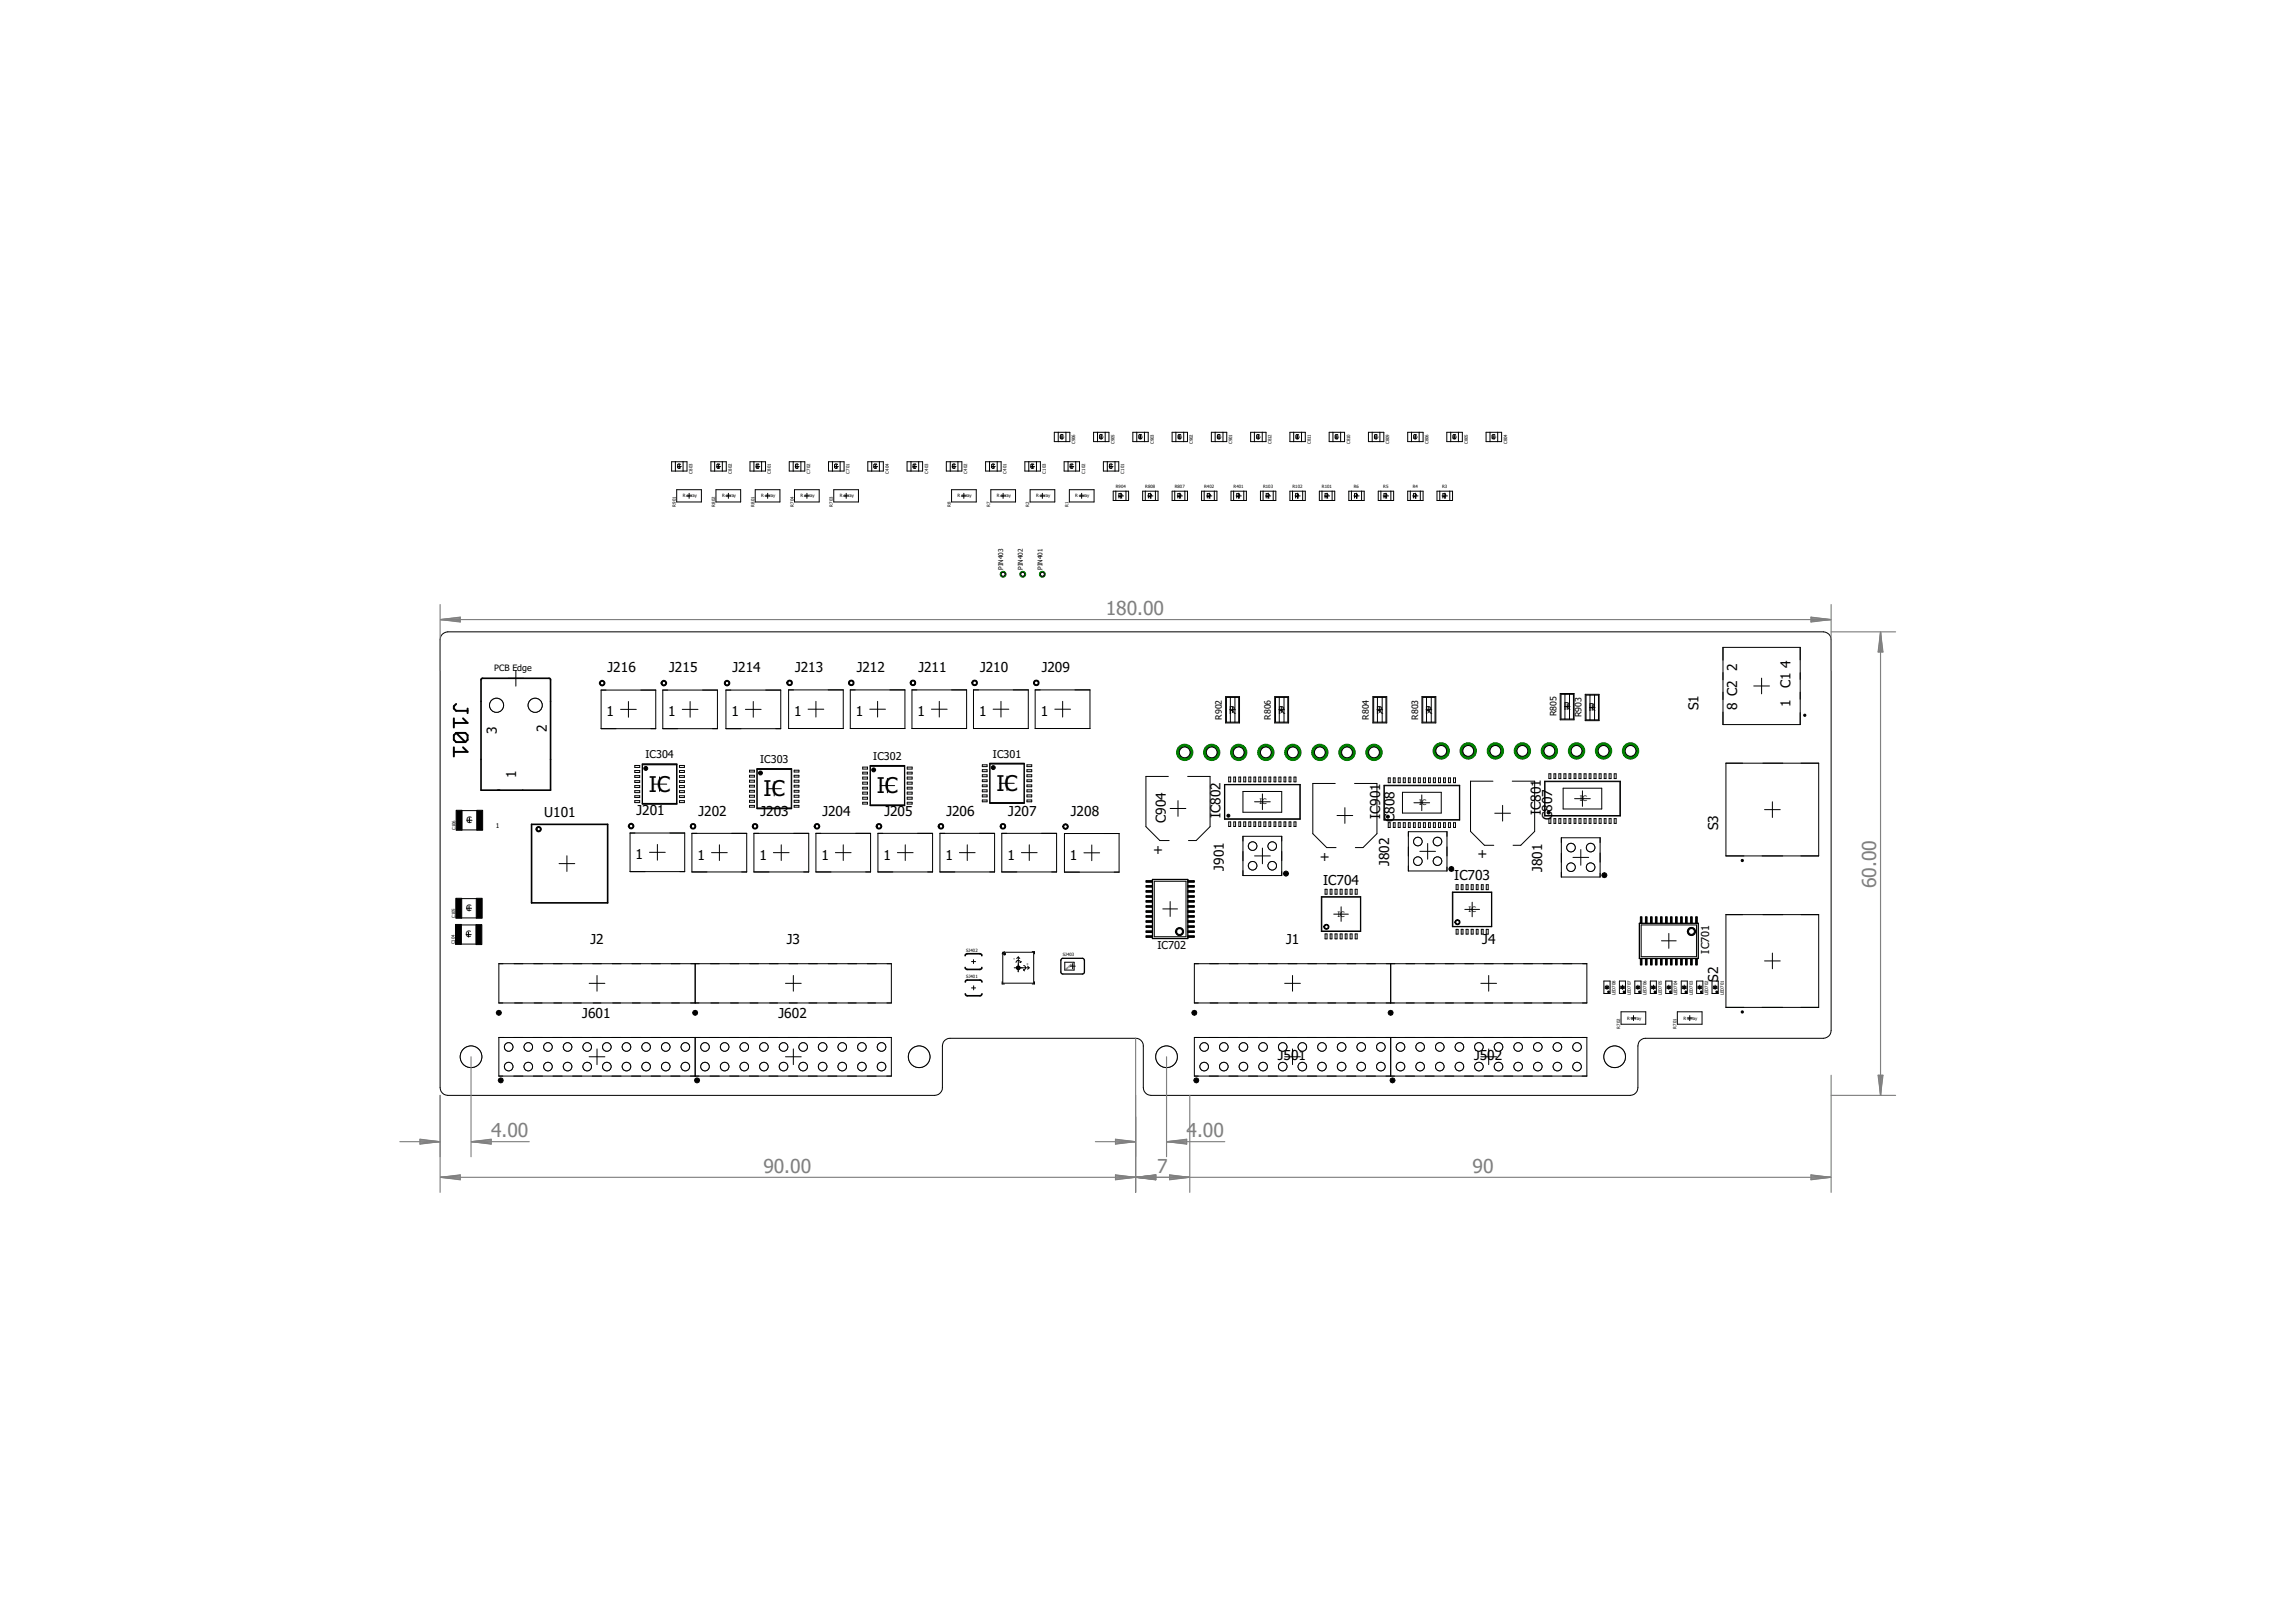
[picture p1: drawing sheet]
<svg xmlns="http://www.w3.org/2000/svg" width="297mm" height="210mm" viewBox="0 0 297 210" stroke-linecap="round" stroke-linejoin="round" font-family="sans-serif">
<defs><g id="words">
<g font-size="2.8">
<text x="84" y="102.5">IC</text>
<text x="98.8" y="103.1">IC</text>
<text x="113.4" y="102.7">IC</text>
<text x="128.9" y="102.4">IC</text>
</g>
<g font-size="2.5" fill="#808080">
<text x="143.1" y="79.6">180.00</text>
<text x="242.7" y="114.9" transform="rotate(-90 242.7 114.9)">60.00</text>
<text x="63.5" y="147.2">4.00</text>
<text x="153.5" y="147.2">4.00</text>
<text x="98.8" y="151.8">90.00</text>
<text x="149.7" y="151.8">7</text>
<text x="190.5" y="151.8">90</text>
</g>
<g font-size="1.8">
<text x="78.6" y="87">J216</text>
<text x="86.6" y="87">J215</text>
<text x="94.8" y="87">J214</text>
<text x="102.9" y="87">J213</text>
<text x="110.8" y="87">J212</text>
<text x="118.8" y="87">J211</text>
<text x="126.8" y="87">J210</text>
<text x="134.8" y="87">J209</text>
<text x="224.7" y="86.9" transform="rotate(-90 224.7 86.9)">2</text>
<text x="231.6" y="89" transform="rotate(-90 231.6 89)">C1</text>
<text x="231.6" y="86.5" transform="rotate(-90 231.6 86.5)">4</text>
<text x="64.3" y="95" transform="rotate(-90 64.3 95)">3</text>
<text x="70.8" y="94.7" transform="rotate(-90 70.8 94.7)">2</text>
<text x="78.5" y="92.7">1</text>
<text x="86.5" y="92.7">1</text>
<text x="94.6" y="92.7">1</text>
<text x="102.7" y="92.7">1</text>
<text x="110.7" y="92.7">1</text>
<text x="118.7" y="92.7">1</text>
<text x="126.7" y="92.7">1</text>
<text x="134.6" y="92.7">1</text>
<text x="219.8" y="91.9" transform="rotate(-90 219.8 91.9)">S1</text>
<text x="224.7" y="91.9" transform="rotate(-90 224.7 91.9)">8 C2</text>
<text x="231.6" y="91.5" transform="rotate(-90 231.6 91.5)">1</text>
<text x="66.8" y="100.7" transform="rotate(-90 66.8 100.7)">1</text>
<text x="70.4" y="105.7">U101</text>
<text x="82.4" y="105.5">J201</text>
<text x="90.4" y="105.5">J202</text>
<text x="98.4" y="105.5">J203</text>
<text x="106.4" y="105.5">J204</text>
<text x="114.4" y="105.5">J205</text>
<text x="122.4" y="105.5">J206</text>
<text x="130.5" y="105.5">J207</text>
<text x="138.5" y="105.6">J208</text>
<text x="150.8" y="106.5" transform="rotate(-90 150.8 106.5)">C904</text>
<text x="157.9" y="105.9" transform="rotate(-90 157.9 105.9)">IC802</text>
<text x="178.5" y="106" transform="rotate(-90 178.5 106)">IC901</text>
<text x="180.4" y="106.4" transform="rotate(-90 180.4 106.4)">C808</text>
<text x="199.3" y="105.5" transform="rotate(-90 199.3 105.5)">IC801</text>
<text x="200.8" y="106.1" transform="rotate(-90 200.8 106.1)">C</text>
<text x="200.8" y="105" transform="rotate(-90 200.8 105)">807</text>
<text x="222.3" y="107.5" transform="rotate(-90 222.3 107.5)">S3</text>
<text x="82.2" y="111.2">1</text>
<text x="90.2" y="111.3">1</text>
<text x="98.3" y="111.3">1</text>
<text x="106.3" y="111.3">1</text>
<text x="114.3" y="111.3">1</text>
<text x="122.3" y="111.3">1</text>
<text x="130.3" y="111.3">1</text>
<text x="138.4" y="111.3">1</text>
<text x="150.4" y="110.6" transform="rotate(-90 150.4 110.6)">+</text>
<text x="158.3" y="112.7" transform="rotate(-90 158.3 112.7)">J901</text>
<text x="172" y="111.5" transform="rotate(-90 172 111.5)">+</text>
<text x="179.7" y="112.1" transform="rotate(-90 179.7 112.1)">J802</text>
<text x="188.1" y="113.9">IC703</text>
<text x="192.4" y="111.2" transform="rotate(-90 192.4 111.2)">+</text>
<text x="199.5" y="112.9" transform="rotate(-90 199.5 112.9)">J801</text>
<text x="171.2" y="114.5">IC704</text>
<text x="76.4" y="122.2">J2</text>
<text x="101.8" y="122.2">J3</text>
<text x="166.4" y="122.2">J1</text>
<text x="191.8" y="122.2">J4</text>
<text x="75.3" y="131.8">J601</text>
<text x="100.7" y="131.8">J602</text>
<text x="222.3" y="127.1" transform="rotate(-90 222.3 127.1)">S2</text>
<text x="165.3" y="137.2">J501</text>
<text x="190.7" y="137.2">J502</text>
</g>
<g font-size="1.4">
<text x="159" y="92.3">R</text>
<text x="165.4" y="92.3">R</text>
<text x="178.1" y="92.3">R</text>
<text x="184.4" y="92.3">R</text>
<text x="202.3" y="91.9">R</text>
<text x="205.6" y="92">R</text>
<text x="83.5" y="98.1">IC304</text>
<text x="98.3" y="98.7">IC303</text>
<text x="113" y="98.3">IC302</text>
<text x="128.5" y="98">IC301</text>
<text x="149.7" y="122.8">IC702</text>
<text x="221.1" y="123.4" transform="rotate(-90 221.1 123.4)">IC701</text>
</g>
<g font-size="1.1">
<text x="63.9" y="86.8">PCB E</text>
<text x="66.9" y="86.8">dge</text>
<text x="158.1" y="93.1" transform="rotate(-90 158.1 93.1)">R902</text>
<text x="164.4" y="93.1" transform="rotate(-90 164.4 93.1)">R806</text>
<text x="177.1" y="93.1" transform="rotate(-90 177.1 93.1)">R804</text>
<text x="183.5" y="93.1" transform="rotate(-90 183.5 93.1)">R803</text>
<text x="201.4" y="92.7" transform="rotate(-90 201.4 92.7)">R805</text>
<text x="204.6" y="92.8" transform="rotate(-90 204.6 92.8)">R903</text>
<text x="60.3" y="106.5">C</text>
<text x="60.3" y="117.9">C</text>
<text x="60.2" y="121.3">C</text>
</g>
<g font-size="1">
<text x="162.9" y="104.1">IC</text>
<text x="183.6" y="104.2">I</text>
<text x="183.9" y="104.2">C</text>
<text x="204.4" y="103.7">I</text>
<text x="204.7" y="103.7">C</text>
<text x="173" y="118.6">IC</text>
<text x="190" y="118">IC</text>
</g>
<text font-size=".9" x="64.2" y="107.2">1</text>
<g font-size=".8">
<text x="129.8" y="73.7" transform="rotate(-90 129.8 73.7)">PIN403</text>
<text x="132.3" y="73.7" transform="rotate(-90 132.3 73.7)">PIN402</text>
<text x="134.9" y="73.7" transform="rotate(-90 134.9 73.7)">PIN401</text>
</g>
<g font-size=".6">
<text x="139.1" y="57.5" transform="rotate(-90 139.1 57.5)">C906</text>
<text x="144.2" y="57.5" transform="rotate(-90 144.2 57.5)">C905</text>
<text x="149.3" y="57.5" transform="rotate(-90 149.3 57.5)">C903</text>
<text x="154.3" y="57.5" transform="rotate(-90 154.3 57.5)">C902</text>
<text x="159.4" y="57.5" transform="rotate(-90 159.4 57.5)">C901</text>
<text x="164.5" y="57.5" transform="rotate(-90 164.5 57.5)">C812</text>
<text x="169.6" y="57.5" transform="rotate(-90 169.6 57.5)">C811</text>
<text x="174.7" y="57.5" transform="rotate(-90 174.7 57.5)">C810</text>
<text x="179.7" y="57.5" transform="rotate(-90 179.7 57.5)">C809</text>
<text x="184.8" y="57.5" transform="rotate(-90 184.8 57.5)">C806</text>
<text x="189.9" y="57.5" transform="rotate(-90 189.9 57.5)">C805</text>
<text x="195" y="57.5" transform="rotate(-90 195 57.5)">C804</text>
<text x="87.5" y="65.5" transform="rotate(-90 87.5 65.5)">R901</text>
<text x="88.3" y="64.4">R array</text>
<text x="89.6" y="61.3" transform="rotate(-90 89.6 61.3)">C803</text>
<text x="92.5" y="65.5" transform="rotate(-90 92.5 65.5)">R802</text>
<text x="93.4" y="64.4">R array</text>
<text x="94.7" y="61.3" transform="rotate(-90 94.7 61.3)">C802</text>
<text x="97.6" y="65.5" transform="rotate(-90 97.6 65.5)">R801</text>
<text x="98.5" y="64.4">R array</text>
<text x="99.7" y="61.3" transform="rotate(-90 99.7 61.3)">C801</text>
<text x="102.7" y="65.5" transform="rotate(-90 102.7 65.5)">R704</text>
<text x="103.6" y="64.4">R array</text>
<text x="104.8" y="61.3" transform="rotate(-90 104.8 61.3)">C702</text>
<text x="107.8" y="65.5" transform="rotate(-90 107.8 65.5)">R703</text>
<text x="108.6" y="64.4">R array</text>
<text x="109.9" y="61.3" transform="rotate(-90 109.9 61.3)">C701</text>
<text x="115" y="61.3" transform="rotate(-90 115 61.3)">C404</text>
<text x="120.1" y="61.3" transform="rotate(-90 120.1 61.3)">C403</text>
<text x="123" y="65.5" transform="rotate(-90 123 65.5)">R8</text>
<text x="123.9" y="64.4">R array</text>
<text x="125.1" y="61.3" transform="rotate(-90 125.1 61.3)">C402</text>
<text x="128.1" y="65.5" transform="rotate(-90 128.1 65.5)">R7</text>
<text x="129" y="64.4">R array</text>
<text x="130.2" y="61.3" transform="rotate(-90 130.2 61.3)">C401</text>
<text x="133.2" y="65.5" transform="rotate(-90 133.2 65.5)">R2</text>
<text x="134" y="64.4">R array</text>
<text x="135.3" y="61.3" transform="rotate(-90 135.3 61.3)">C103</text>
<text x="138.2" y="65.5" transform="rotate(-90 138.2 65.5)">R1</text>
<text x="139.1" y="64.4">R array</text>
<text x="140.4" y="61.3" transform="rotate(-90 140.4 61.3)">C102</text>
<text x="144.4" y="63.2">R904</text>
<text x="145.5" y="61.3" transform="rotate(-90 145.5 61.3)">C101</text>
<text x="148.2" y="63.2">R808</text>
<text x="152" y="63.2">R807</text>
<text x="155.8" y="63.2">R402</text>
<text x="159.6" y="63.2">R401</text>
<text x="163.4" y="63.2">R103</text>
<text x="167.2" y="63.2">R102</text>
<text x="171" y="63.2">R101</text>
<text x="175.2" y="63.2">R6</text>
<text x="179" y="63.2">R5</text>
<text x="182.8" y="63.2">R4</text>
<text x="186.6" y="63.2">R3</text>
<text x="58.9" y="107.4" transform="rotate(-90 58.9 107.4)">C106</text>
<text x="58.9" y="118.8" transform="rotate(-90 58.9 118.8)">C105</text>
<text x="58.8" y="122.2" transform="rotate(-90 58.8 122.2)">C104</text>
<text x="125" y="123.2">SJ402</text>
<text x="137.5" y="123.8">SJ403</text>
<text x="125" y="126.6">SJ401</text>
<text x="209" y="128.8" transform="rotate(-90 209 128.8)">LED708</text>
<text x="210.5" y="131.9">R array</text>
<text x="211" y="128.8" transform="rotate(-90 211 128.8)">LED707</text>
<text x="213" y="128.8" transform="rotate(-90 213 128.8)">LED706</text>
<text x="215" y="128.8" transform="rotate(-90 215 128.8)">LED705</text>
<text x="217" y="128.8" transform="rotate(-90 217 128.8)">LED704</text>
<text x="217.8" y="131.9">R array</text>
<text x="219" y="128.8" transform="rotate(-90 219 128.8)">LED703</text>
<text x="221" y="128.8" transform="rotate(-90 221 128.8)">LED702</text>
<text x="223" y="128.8" transform="rotate(-90 223 128.8)">LED701</text>
<text x="209.6" y="133.1" transform="rotate(-90 209.6 133.1)">R702</text>
<text x="216.9" y="133.1" transform="rotate(-90 216.9 133.1)">R701</text>
</g>
<g font-size=".3">
<text x="131.1" y="124.2">Y</text>
<text x="131.6" y="125.8">Z</text>
<text x="132.8" y="124.8">X</text>
<text x="138" y="125.5" transform="rotate(-40 138 125.5)">PASTE</text>
</g>
</g></defs>
<g fill="none" stroke="#000" stroke-width=".13">
<path d="M86.9 59.8h2v1.2h-2zM87.4 59.8v1.2M88.4 59.8v1.2M92 59.8h2v1.2h-2zM92.5 59.8v1.2M93.5 59.8v1.2M97 59.8h2v1.2h-2zM97.5 59.8v1.2M98.5 59.8v1.2M102.1 59.8h2v1.2h-2zM102.6 59.8v1.2M103.6 59.8v1.2"/>
<path d="M107.2 59.8h2v1.2h-2zM107.7 59.8v1.2M108.7 59.8v1.2M112.3 59.8h2v1.2h-2zM112.8 59.8v1.2M113.8 59.8v1.2M117.3 59.8h2.1v1.2h-2.1zM117.9 59.8v1.2M118.9 59.8v1.2M122.4 59.8h2v1.2h-2zM122.9 59.8v1.2M123.9 59.8v1.2"/>
<path d="M127.5 59.8h2v1.2h-2zM128 59.8v1.2M129 59.8v1.2M132.6 59.8h2v1.2h-2zM133.1 59.8v1.2M134.1 59.8v1.2M136.4 55.9h2v1.2h-2zM136.9 55.9v1.2M137.1 56.6h.5M137.4 56.3v.5M137.6 56.3l-.1-.1-.3 .1v.4l.1 .1 .3-.1M137.7 59.8h2v1.2h-2z"/>
<path d="M137.9 55.9v1.2M138.2 59.8v1.2M139.2 59.8v1.2M141.5 55.9h2v1.2h-2zM142 55.9v1.2M142.2 56.6h.5M142.5 56.3v.5M142.6 56.3l-.1-.1-.2 .1v.4v.1l.3-.1M142.7 59.8h2v1.2h-2zM143 55.9v1.2M143.3 59.8v1.2M144.3 59.8v1.2"/>
<path d="M146.6 55.9h1.9v1.2h-1.9zM147.1 55.9v1.2M147.3 56.6h.5M147.6 56.3v.5M147.7 56.3l-.1-.1-.3 .1v.4l.1 .1 .3-.1M148.1 55.9v1.2M151.6 55.9h2v1.2h-2zM152.1 55.9v1.2M152.4 56.6h.5M152.6 56.3v.5M152.8 56.3l-.1-.1-.3 .1v.4l.1 .1 .3-.1M153.1 55.9v1.2"/>
<path d="M156.7 55.9h2v1.2h-2zM157.2 55.9v1.2M157.5 56.6h.5M157.7 56.3v.5M157.9 56.3l-.1-.1-.3 .1v.4l.1 .1 .3-.1M158.2 55.9v1.2M161.8 55.9h2v1.2h-2zM162.3 55.9v1.2M162.5 56.6h.5M162.8 56.3v.5M162.9 56.3v-.1l-.3 .1v.4l.1 .1 .2-.1M163.3 55.9v1.2"/>
<path d="M166.9 55.9h2v1.2h-2zM167.4 55.9v1.2M167.6 56.6h.5M167.9 56.3v.5M168 56.3l-.1-.1-.2 .1v.4v.1l.3-.1M168.4 55.9v1.2M172 55.9h1.9v1.2h-1.9zM172.4 55.9v1.2M172.7 56.6h.5M173 56.3v.5M173.1 56.3l-.1-.1-.3 .1v.4l.1 .1 .3-.1M173.4 55.9v1.2"/>
<path d="M177 55.9h2v1.2h-2zM177.5 55.9v1.2M177.8 56.6h.5M178 56.3v.5M178.2 56.3l-.1-.1-.3 .1v.4l.1 .1 .3-.1M178.5 55.9v1.2M182.1 55.9h2v1.2h-2zM182.6 55.9v1.2M182.9 56.6h.5M183.1 56.3v.5M183.3 56.3l-.1-.1-.3 .1v.4l.1 .1 .3-.1M183.6 55.9v1.2"/>
<path d="M187.2 55.9h2v1.2h-2zM187.7 55.9v1.2M187.9 56.6h.5M188.2 56.3v.5M188.3 56.3v-.1l-.3 .1v.4l.1 .1 .2-.1M188.7 55.9v1.2M192.3 55.9h2v1.2h-2zM192.8 55.9v1.2M193 56.6h.5M193.3 56.3v.5M193.4 56.3l-.1-.1-.3 .1v.4l.1 .1 .3-.1M193.8 55.9v1.2"/>
<path d="M87.5 63.4h3.2v1.6h-3.2zM87.6 60.4h.5M87.9 60.1v.5M88 60.1l-.1-.1-.2 .1v.4l.1 .1 .2-.1M88.8 64.2h.7M89.2 63.8v.7M92.6 63.4h3.2v1.6h-3.2zM92.7 60.4h.5M93 60.1v.5M93.1 60.1l-.1-.1-.2 .1v.4v.1l.3-.1M93.9 64.2h.7M94.2 63.8v.7"/>
<path d="M97.7 63.4h3.2v1.6h-3.2zM97.8 60.4h.5M98 60.1v.5M98.2 60.1l-.1-.1-.3 .1v.4l.1 .1 .3-.1M99 64.2h.6M99.3 63.8v.7M102.8 63.4h3.2v1.6h-3.2zM102.9 60.4h.5M103.1 60.1v.5M103.3 60.1l-.1-.1-.3 .1v.4l.1 .1 .3-.1M104.1 64.2h.6M104.4 63.8v.7"/>
<path d="M107.9 63.4h3.2v1.6h-3.2zM107.9 60.4h.6M108.2 60.1v.5M108.4 60.1l-.1-.1-.3 .1v.4l.1 .1 .3-.1M109.1 64.2h.7M109.5 63.8v.7M113 60.4h.5M113.3 60.1v.5M113.4 60.1l-.1-.1-.2 .1v.4l.1 .1 .2-.1M118.1 60.4h.5M118.3 60.1v.5M118.5 60.1l-.1-.1-.3 .1v.4l.1 .1 .3-.1"/>
<path d="M123.1 63.4h3.2v1.6h-3.2zM123.2 60.4h.5M123.4 60.1v.5M123.6 60.1l-.1-.1-.3 .1v.4l.1 .1 .3-.1M124.4 64.2h.6M124.7 63.8v.7M128.2 63.4h3.2v1.6h-3.2zM128.2 60.4h.6M128.5 60.1v.5M128.7 60.1l-.1-.1-.3 .1v.4l.1 .1 .3-.1M129.5 64.2h.6M129.5 74.3h.5"/>
<path d="M129.8 63.8v.7M129.8 74.1v.5M132.1 74.3h.5M132.3 74.1v.5M133.3 63.4h3.2v1.6h-3.2zM133.3 60.4h.5M133.6 60.1v.5M133.8 60.1l-.2-.1-.2 .1v.4l.1 .1 .3-.1M134.5 64.2h.7M134.6 74.3h.5M134.9 63.8v.7M134.9 74.1v.5"/>
<path d="M138.3 63.4h3.2v1.6h-3.2zM138.4 60.4h.5M138.7 60.1v.5M138.8 60.1l-.1-.1-.2 .1v.4l.1 .1 .2-.1M139.6 64.2h.7M139.9 63.8v.7M143.5 60.4h.5M143.7 60.1v.5M143.9 60.1l-.1-.1-.3 .1v.4l.1 .1 .3-.1M144 63.6h2v1.2h-2zM144.4 63.6v1.2M144.7 64.2h.7"/>
<path d="M144.8 64.3h.2l.1-.1v-.2l-.1-.1h-.2v.6M144.9 64.3l.2 .2M145 63.8v.7M145.7 63.6v1.2M147.8 63.6h2v1.2h-2zM148.2 63.6v1.2M148.5 64.2h.7M148.6 64.3h.2l.1-.1v-.2l-.1-.1h-.2v.6M148.8 64.3l.1 .2M148.8 63.8v.7M149.5 63.6v1.2M151.6 63.6h2v1.2h-2z"/>
<path d="M152 63.6v1.2M152.3 64.2h.7M152.4 64.3h.3l.1-.1v-.2l-.1-.1h-.3v.6M152.6 64.3l.2 .2M152.6 63.8v.7M153.3 63.6v1.2M155.4 63.6h2v1.2h-2zM155.8 63.6v1.2M156.1 64.2h.7M156.2 64.3h.3l.1-.1v-.2l-.1-.1h-.3v.6M156.4 64.3l.2 .2M156.4 63.8v.7"/>
<path d="M157.1 63.6v1.2M159.3 63.6h1.9v1.2h-1.9zM159.6 63.6v1.2M159.9 64.2h.7M160 64.3h.3l.1-.1v-.2l-.1-.1h-.3v.6M160.2 64.3l.2 .2M160.3 63.8v.7M160.9 63.6v1.2M163.1 63.6h2v1.2h-2zM163.4 63.6v1.2M163.7 64.2h.7M163.8 64.3h.3l.1-.1v-.2l-.1-.1h-.3v.6"/>
<path d="M164 64.3l.2 .2M164.1 63.8v.7M164.7 63.6v1.2M166.9 63.6h2v1.2h-2zM167.2 63.6v1.2M167.5 64.2h.7M167.6 64.3l.4-.1-.1-.3h-.3v.6M167.8 64.3l.2 .2M167.9 63.8v.7M168.5 63.6v1.2M170.7 63.6h2v1.2h-2zM171 63.6v1.2"/>
<path d="M171.3 64.2h.7M171.4 64.3l.4-.1-.1-.3h-.3v.6M171.6 64.3l.2 .2M171.7 63.8v.7M172.3 63.6v1.2M174.5 63.6h2v1.2h-2zM174.8 63.6v1.2M175.2 64.2h.6M175.2 64.3l.4-.1-.1-.3h-.3v.6M175.4 64.3l.2 .2M175.5 63.8v.7M176.1 63.6v1.2"/>
<path d="M178.3 63.6h2v1.2h-2zM178.6 63.6v1.2M178.9 64.2h.7M179 64.3l.4-.1-.1-.3h-.3v.6M179.2 64.3l.2 .2M179.3 63.8v.7M179.9 63.6v1.2M182.1 63.6h2v1.2h-2zM182.5 63.6v1.2M182.8 64.2h.7M182.9 64.3l.3-.1-.1-.3h-.2v.6M183 64.3l.2 .2"/>
<path d="M183.1 63.8v.7M183.7 63.6v1.2M185.9 63.6h2v1.2h-2zM186.3 63.6v1.2M186.6 64.2h.7M186.7 64.3l.3-.1-.1-.3h-.2v.6M186.8 64.3l.2 .2M186.9 63.8v.7M187.6 63.6v1.2M65.7 87.8h2.1M66.7 86.8v2M77.8 89.3h7v5h-7z"/>
<path d="M80.3 91.8h2M81.3 90.8v2M82.1 99.1h.7v.2h-.7zM82.1 99.7h.7v.3h-.7zM83.1 98.8h4.5M83.1 98.9h4.5v5.1h-4.5zM83.1 99h4.4v5h-4.4zM85.7 89.3h7.1v5h-7.1zM87.9 99.1h.6v.2h-.6zM87.9 99.7h.6v.3h-.6zM88.3 91.8h2M89.3 90.8v2"/>
<path d="M93.9 89.3h7.1v5h-7.1zM96.4 91.8h2.1M97 99.7h.6v.2h-.6zM97.5 90.8v2M97.9 99.5h4.5M97.9 99.5h4.5v5.1h-4.5zM98 99.6h4.4v5h-4.4zM102 89.3h7.1v5h-7.1zM102.7 99.7h.7v.2h-.7zM104.5 91.8h2.1M105.6 90.8v2M110 89.3h7.1v5h-7.1z"/>
<path d="M111.6 99.3h.6v.2h-.6zM111.6 99.9h.6v.3h-.6zM112.5 91.8h2.1M112.6 99.1h4.5M112.6 99.1h4.5v5.1h-4.5zM112.6 99.2h4.4v5h-4.4zM113.5 90.8v2M117.4 99.3h.6v.2h-.6zM117.4 99.9h.6v.3h-.6zM118 89.3h7.1v5h-7.1zM120.5 91.8h2M121.5 90.8v2"/>
<path d="M125.9 89.3h7.1v5h-7.1zM127.1 99h.6v.2h-.6zM127.1 99.6h.6v.3h-.6zM128 98.8h4.5M128 98.8h4.5v5.1h-4.5zM128.1 98.9h4.4v5h-4.4zM128.5 91.8h2M129.5 90.8v2M132.9 99h.6v.2h-.6zM132.9 99.6h.6v.3h-.6zM133.9 89.3h7.1v5h-7.1zM136.5 91.8h2"/>
<path d="M137.5 90.8v2M158.6 90.1h1.8v3.5h-1.8zM158.7 90.3h1.6v3.2h-1.6zM159.1 91.8h.7M159.2 90.3v3.2M159.5 91.5v.7M159.8 90.3v3.2M164.9 90.1h1.8v3.5h-1.8zM165 90.3h1.6v3.2h-1.6zM165.4 91.8h.8M165.5 90.3v3.2M165.8 91.5v.7"/>
<path d="M166.1 90.3v3.2M177.6 90.1h1.8v3.5h-1.8zM177.7 90.3h1.6v3.2h-1.6zM178.1 91.8h.8M178.2 90.3v3.2M178.5 91.5v.7M178.8 90.3v3.2M184 90.1h1.8v3.5h-1.8zM184.1 90.3h1.6v3.2h-1.6zM184.5 91.8h.7M184.6 90.3v3.2M184.8 91.5v.7"/>
<path d="M185.2 90.3v3.2M201.8 89.7h1.8v3.5h-1.8zM202 89.9h1.6v3.1h-1.6zM202.4 91.4h.7M202.5 89.9v3.1M202.8 91.1v.7M203.1 89.9v3.1M205.1 89.9h1.8v3.4h-1.8zM205.2 90h1.6v3.2h-1.6zM205.6 91.6h.8M205.7 90v3.2M206 91.2v.7"/>
<path d="M206.3 90v3.2M222.9 83.8h10v10h-10zM223.3 98.8h12v12h-12zM226.9 88.8h2M227.9 87.8v2M59.7 119.7h1.9M59.7 116.3h1.9M59.7 118.8h1.9M59.8 104.9h1.9M59.8 107.4h1.9M60.3 117.5h.7M60.4 106.2h.7"/>
<path d="M60.7 117.2v.7M60.7 105.8v.7M68.8 116.8h.1M72.3 111.8h2.1M73.3 110.7v2.1M81.5 107.8h7.1v5h-7.1zM82.1 103.6h.7v.3h-.7zM82.1 100.4h.7v.2h-.7zM82.1 101h.7v.3h-.7zM82.1 101.7h.7v.2h-.7zM82.1 102.3h.7v.3h-.7zM82.1 103h.7v.2h-.7z"/>
<path d="M83.1 104.1h4.5M84 110.3h2.1M84.4 101.5h1.9M85 109.3v2M85.3 100.5v1.9M87.9 103.6h.6v.3h-.6zM87.9 100.4h.6v.2h-.6zM87.9 101h.6v.3h-.6zM87.9 101.7h.6v.2h-.6zM87.9 102.3h.6v.3h-.6zM87.9 103h.6v.2h-.6zM89.5 107.8h7.1v5h-7.1z"/>
<path d="M92.1 110.3h2M93.1 109.3v2.1M97 100.3h.6v.3h-.6zM97 101h.6v.2h-.6zM97 102.3h.6v.2h-.6zM97 102.9h.6v.3h-.6zM97 103.6h.6v.2h-.6zM97 104.2h.6v.3h-.6zM97 101.6h.6v.3h-.6zM97.5 107.8h7.1v5h-7.1zM97.9 104.7h4.5M99.2 102.1h1.9"/>
<path d="M100.1 110.3h2M100.2 101.1v1.9M101.1 109.3v2.1M102.7 100.3h.7v.3h-.7zM102.7 101h.7v.2h-.7zM102.7 102.3h.7v.2h-.7zM102.7 102.9h.7v.3h-.7zM102.7 103.6h.7v.2h-.7zM102.7 104.2h.7v.3h-.7zM102.7 101.6h.7v.3h-.7zM105.6 107.8h7v5h-7zM108.1 110.3h2"/>
<path d="M109.1 109.3v2.1M111.6 100.6h.6v.2h-.6zM111.6 101.2h.6v.3h-.6zM111.6 101.9h.6v.2h-.6zM111.6 102.5h.6v.3h-.6zM111.6 103.2h.6v.2h-.6zM111.6 103.8h.6v.3h-.6zM112.6 104.3h4.5M113.6 107.8h7v5h-7zM113.9 101.7h1.8M114.8 100.7v1.9M116.1 110.3h2"/>
<path d="M117.1 109.3v2.1M117.4 100.6h.6v.2h-.6zM117.4 101.2h.6v.3h-.6zM117.4 101.9h.6v.2h-.6zM117.4 102.5h.6v.3h-.6zM117.4 103.2h.6v.2h-.6zM117.4 103.8h.6v.3h-.6zM121.6 107.8h7.1v5h-7.1zM124.1 110.3h2.1M125.1 109.3v2.1M127.1 100.3h.6v.2h-.6zM127.1 100.9h.6v.3h-.6z"/>
<path d="M127.1 101.6h.6v.2h-.6zM127.1 102.2h.6v.3h-.6zM127.1 102.9h.6v.2h-.6zM127.1 103.5h.6v.3h-.6zM128 104h4.5M129.3 101.4h1.9M129.6 107.8h7.1v5h-7.1zM130.3 100.4v1.9M132.1 110.3h2.1M132.9 100.3h.6v.2h-.6zM132.9 100.9h.6v.3h-.6zM132.9 101.6h.6v.2h-.6z"/>
<path d="M132.9 102.2h.6v.3h-.6zM132.9 102.9h.6v.2h-.6zM132.9 103.5h.6v.3h-.6zM133.2 109.3v2.1M137.7 107.9h7.1v5h-7.1zM140.2 110.4h2.1M141.2 109.3v2.1M149.3 114h4.1v7.2h-4.1zM150.4 117.6h1.9M151.2 100.5h-2.9v6.5l1.8 1.8h1.2M151.4 104.6h2M151.4 116.7v1.9"/>
<path d="M152.4 103.6v2M153.6 100.5h2.9v6.5l-1.8 1.8h-.9M158.4 101.5h9.8v4.5h-9.8zM158.5 101.6h9.7v4.4h-9.7zM159 100.6h.2v.6h-.2zM159 106.4h.2v.6h-.2zM159.6 100.6h.3v.6h-.3zM159.6 106.4h.3v.6h-.3zM160.3 100.6h.2v.6h-.2zM160.3 106.4h.2v.6h-.2zM160.8 108.2h5v5.1h-5zM160.8 102.4h5v2.7h-5z"/>
<path d="M160.9 100.6h.3v.6h-.3zM160.9 106.4h.3v.6h-.3zM161.6 100.6h.2v.6h-.2zM161.6 106.4h.2v.6h-.2zM162.2 100.6h.3v.6h-.3zM162.2 106.4h.3v.6h-.3zM162.3 110.8h2M162.3 103.8h2M162.9 100.6h.2v.6h-.2zM162.9 106.4h.2v.6h-.2zM163.3 102.7v2.1M163.3 109.7v2.1"/>
<path d="M163.5 100.6h.3v.6h-.3zM163.5 106.4h.3v.6h-.3zM164.2 100.6h.2v.6h-.2zM164.2 106.4h.2v.6h-.2zM164.8 100.6h.3v.6h-.3zM164.8 106.4h.3v.6h-.3zM165.5 100.6h.2v.6h-.2zM165.5 106.4h.2v.6h-.2zM166.1 100.6h.2v.6h-.2zM166.1 106.4h.2v.6h-.2zM166.8 100.6h.2v.6h-.2zM166.8 106.4h.2v.6h-.2z"/>
<path d="M167.4 100.6h.3v.6h-.3zM167.4 106.4h.3v.6h-.3zM170.9 116h5.1v4.5h-5.1zM171 116.1h5v4.4h-5zM171.4 115.1h.3v.6h-.3zM172.1 115.1h.2v.6h-.2zM172.6 118.3h1.8M172.7 115.1h.3v.6h-.3zM172.7 101.4h-2.9v6.5l1.8 1.8h1.2M173 105.5h2M173.4 115.1h.2v.6h-.2zM173.5 117.3v1.9"/>
<path d="M174 104.5v2.1M174 115.1h.3v.6h-.3zM174.7 115.1h.2v.6h-.2zM175.2 101.4h2.9v6.5l-1.8 1.8h-1M175.3 115.1h.3v.6h-.3zM179 101.6h9.8v4.5h-9.8zM179.1 101.7h9.7v4.4h-9.7zM179.6 106.5h.3v.6h-.3zM179.6 100.7h.3v.6h-.3zM180.3 106.5h.2v.6h-.2zM180.3 100.7h.2v.6h-.2zM180.9 106.5h.2v.6h-.2z"/>
<path d="M180.9 100.7h.2v.6h-.2zM181.4 102.5h5.1v2.7h-5.1zM181.5 106.5h.3v.6h-.3zM181.5 100.7h.3v.6h-.3zM182.2 107.6h5v5.1h-5zM182.2 100.7h.2v.6h-.2zM182.2 106.5h.2v.6h-.2zM182.9 106.5h.2v.6h-.2zM182.9 100.7h.2v.6h-.2zM182.9 103.9h2.1M183.5 106.5h.2v.6h-.2zM183.5 100.7h.2v.6h-.2z"/>
<path d="M183.7 110.2h2M183.9 102.9v2M184.1 106.5h.3v.6h-.3zM184.1 100.7h.3v.6h-.3zM184.7 109.2v2M184.8 106.5h.2v.6h-.2zM184.8 100.7h.2v.6h-.2zM185.4 106.5h.3v.6h-.3zM185.4 100.7h.3v.6h-.3zM186.1 106.5h.3v.6h-.3zM186.1 100.7h.3v.6h-.3zM186.8 106.5h.2v.6h-.2z"/>
<path d="M186.8 100.7h.2v.6h-.2zM187.4 106.5h.2v.6h-.2zM187.4 100.7h.2v.6h-.2zM187.9 115.4h5.1v4.5h-5.1zM188 115.5h5v4.4h-5zM188 106.5h.3v.6h-.3zM188 100.7h.3v.6h-.3zM188.4 114.5h.2v.6h-.2zM189 114.5h.3v.6h-.3zM189.5 117.7h1.9M189.7 114.5h.2v.6h-.2zM190.3 114.5h.3v.6h-.3z"/>
<path d="M190.5 116.8v1.8M191 114.5h.2v.6h-.2zM191.6 114.5h.3v.6h-.3zM192.3 114.5h.2v.6h-.2zM193.1 101.1h-2.9v6.5l1.8 1.8h1.3M193.4 105.2h2M194.4 104.2v2.1M195.6 101.1h2.9v6.5l-1.8 1.8h-1M199.8 101.1h9.8v4.5h-9.8zM199.9 101.2h9.7v4.3h-9.7zM200.4 105.9h.2v.7h-.2zM200.4 100.1h.2v.7h-.2z"/>
<path d="M201 105.9h.3v.7h-.3zM201 100.1h.3v.7h-.3zM201.7 105.9h.2v.7h-.2zM201.7 100.1h.2v.7h-.2zM202 108.4h5v5.1h-5zM202.2 102h5v2.7h-5zM202.3 105.9h.3v.7h-.3zM202.3 100.1h.3v.7h-.3zM203 105.9h.2v.7h-.2zM203 100.1h.2v.7h-.2zM203.5 111h2M203.6 105.9h.3v.7h-.3z"/>
<path d="M203.6 100.1h.3v.7h-.3zM203.7 103.4h2M204.3 105.9h.2v.7h-.2zM204.3 100.1h.2v.7h-.2zM204.5 109.9v2.1M204.7 102.3v2.1M204.9 105.9h.3v.7h-.3zM204.9 100.1h.3v.7h-.3zM205.6 105.9h.2v.7h-.2zM205.6 100.1h.2v.7h-.2zM206.2 105.9h.3v.7h-.3zM206.2 100.1h.3v.7h-.3z"/>
<path d="M206.9 105.9h.2v.7h-.2zM206.9 100.1h.2v.7h-.2zM207.5 105.9h.3v.7h-.3zM207.5 100.1h.3v.7h-.3zM208.2 105.9h.2v.7h-.2zM208.2 100.1h.2v.7h-.2zM208.8 105.9h.3v.7h-.3zM208.8 100.1h.3v.7h-.3zM212.3 119.7h7.2v4.1h-7.2zM223.3 118.4h12v12h-12zM228.3 104.8h2M229.3 103.8v2"/>
<path d="M59.7 122.2h1.9M60.3 120.9h.7M60.6 120.6v.7M64.5 134.3h50.8v5h-50.8zM64.5 124.7h50.8v5.1h-50.8zM76.2 136.8h2.1M76.2 127.3h2.1M77.2 126.2v2.1M77.2 135.7v2.1M89.9 124.7v5.1M89.9 134.3v5M101.6 136.8h2.1"/>
<path d="M101.6 127.3h2.1M102.6 126.2v2.1M102.6 135.7v2.1M125.7 127.8h.5M125.7 124.4h.5M125.9 124.2v.5M126 127.6v.5M129.6 127v.3h.3M129.7 123.2h4v4h-4zM129.9 123.1l-.3 .3M131.2 125.2h1.9M131.4 124.5a.3 .3 0 0 1 .3-.2 .3 .3 0 0 1 .3 .2"/>
<path d="M131.7 123.8v2M131.7 123.8l-.2 .2M131.7 123.8l.2 .2M131.9 124.5h.1M132.1 124.4l-.1 .1M132.4 124.9a.3 .3 0 0 1 .3 .3 .3 .3 0 0 1-.3 .3M132.4 125.5l.1 .1M132.4 125.4v.1M132.9 125l.2 .2M133.1 125.2l-.2 .2M133.5 123.1h.3v.3M133.8 127v.3h-.3"/>
<path d="M137.8 124.5h1.2v1h-1.2zM138.4 125h.7M138.8 124.7v.7M154.5 124.7h50.8v5.1h-50.8zM154.5 134.3h50.8v5h-50.8zM166.2 136.8h2M166.2 127.3h2M167.2 126.2v2.1M167.2 135.7v2.1M171.4 120.9h.3v.6h-.3zM172.1 120.9h.2v.6h-.2zM172.7 120.9h.3v.6h-.3z"/>
<path d="M173.4 120.9h.2v.6h-.2zM174 120.9h.3v.6h-.3zM174.7 120.9h.2v.6h-.2zM175.3 120.9h.3v.6h-.3zM179.9 124.7v5.1M179.9 134.3v5M188.4 120.3h.2v.6h-.2zM189 120.3h.3v.6h-.3zM189.7 120.3h.2v.6h-.2zM190.3 120.3h.3v.6h-.3zM191 120.3h.2v.6h-.2zM191.6 136.8h2"/>
<path d="M191.6 127.3h2M191.6 120.3h.3v.6h-.3zM192.3 120.3h.2v.6h-.2zM192.6 126.2v2.1M192.6 135.7v2.1M207.5 127h.8v1.6h-.8zM207.6 127.8h.6M207.6 127.9h.6M207.7 127.6l.2 .3M207.7 127.6h.4l-.2 .3M207.9 127.5v.5M209.5 127h.8v1.6h-.8z"/>
<path d="M209.6 127.9h.6M209.6 127.8h.6M209.7 127.6l.2 .3M209.7 127.6h.4M209.7 130.9h3.2v1.6h-3.2zM209.9 127.5v.5M210.1 127.6l-.2 .3M211 131.7h.6M211.3 131.4v.7M211.5 127h.8v1.6h-.8zM211.6 127.8h.6M211.6 127.9h.6"/>
<path d="M211.7 127.6l.2 .3 .2-.3h-.4M211.9 127.5v.5M213.5 127h.8v1.6h-.8zM213.6 127.8h.6M213.6 127.9h.6M213.7 127.6l.2 .3 .2-.3h-.4M213.9 127.5v.5M214.9 121.8h2M215.5 127h.8v1.6h-.8zM215.6 127.8h.6M215.6 127.9h.6M215.7 127.6l.2 .3"/>
<path d="M215.7 127.6h.4l-.2 .3M215.9 120.8v1.9M215.9 127.5v.5M217 130.9h3.2v1.6h-3.2zM217.5 127h.8v1.6h-.8zM217.6 127.8h.6M217.6 127.9h.6M217.7 127.6l.2 .3M217.7 127.6h.4M217.9 127.5v.5M218.1 127.6l-.2 .3M218.3 131.7h.6"/>
<path d="M218.6 131.4v.7M219.5 127h.8v1.6h-.8zM219.6 127.8h.6M219.6 127.9h.6M219.9 127.5v.5M219.9 127.9l.2-.3h-.4l.2 .3M221.5 127h.8v1.6h-.8zM221.6 127.8h.6M221.6 127.9h.6M221.7 127.6l.2 .3M221.7 127.6h.4M221.9 127.5v.5"/>
<path d="M222.1 127.6l-.2 .3M228.3 124.4h2M229.3 123.3v2.1"/>
</g>
<g fill="#000" stroke="#000" stroke-width=".13">
<path d="M77.6 88.2a.36 .36 0 0 1 .5-.1 .36 .36 0 0 1 0 .6 .36 .36 0 0 1-.5-.1l-.1-.2h.2a.24 .24 0 0 1 .2-.2 .24 .24 0 0 1 .2 .3 .24 .24 0 0 1-.3 .1l-.1-.2h-.2z" fill-rule="evenodd"/>
<path d="M85.6 88.2a.36 .36 0 0 1 .5-.1 .36 .36 0 0 1 0 .6 .36 .36 0 0 1-.5-.1l-.1-.2h.1a.24 .24 0 0 1 .3-.2 .24 .24 0 0 1 .2 .3 .24 .24 0 0 1-.3 .1l-.2-.2h-.1z" fill-rule="evenodd"/>
<path d="M93.7 88.2a.36 .36 0 0 1 .6 0 .36 .36 0 0 1-.1 .5 .36 .36 0 0 1-.5-.3h.1a.23 .23 0 0 1 .3-.2 .23 .23 0 0 1 .2 .3 .23 .23 0 0 1-.4 .1l-.1-.2h-.1z" fill-rule="evenodd"/>
<path d="M101.8 88.2a.36 .36 0 0 1 .6-.1 .36 .36 0 0 1-.1 .6 .36 .36 0 0 1-.5-.3h.1a.24 .24 0 0 1 .3-.3 .24 .24 0 0 1 .1 .4 .24 .24 0 0 1-.3 0l-.1-.1h-.1z" fill-rule="evenodd"/>
<path d="M109.8 88.2a.36 .36 0 0 1 .6-.1 .36 .36 0 0 1-.1 .6 .36 .36 0 0 1-.5-.3h.1a.24 .24 0 0 1 .3-.3 .24 .24 0 0 1 .1 .4 .24 .24 0 0 1-.4 0v-.1h-.1z" fill-rule="evenodd"/>
<path d="M117.8 88.2a.36 .36 0 0 1 .6-.1 .36 .36 0 0 1-.2 .6 .36 .36 0 0 1-.4-.3h.1a.24 .24 0 0 1 .3-.3 .24 .24 0 0 1 .1 .3 .24 .24 0 0 1-.3 .2l-.1-.2h-.1z" fill-rule="evenodd"/>
<path d="M125.8 88.2a.36 .36 0 0 1 .6-.1 .36 .36 0 0 1-.2 .6 .36 .36 0 0 1-.5-.3h.2a.24 .24 0 0 1 .3-.3 .24 .24 0 0 1 .1 .4 .24 .24 0 0 1-.3 .1l-.1-.2h-.2z" fill-rule="evenodd"/>
<path d="M133.8 88.2a.36 .36 0 0 1 .5-.1 .36 .36 0 0 1-.1 .6 .36 .36 0 0 1-.5-.3h.1a.24 .24 0 0 1 .3-.3 .24 .24 0 0 1 .2 .4 .24 .24 0 0 1-.4 .1l-.1-.2h-.1z" fill-rule="evenodd"/>
<path d="M69.4 107.1a.35 .35 0 0 1 .6 0 .35 .35 0 0 1-.2 .5 .35 .35 0 0 1-.5-.3h.2a.22 .22 0 0 1 .3-.2 .22 .22 0 0 1 0 .4 .32 .32 0 0 1-.4-.4z" fill-rule="evenodd"/>
<path d="M81.3 106.7a.37 .37 0 0 1 .6 0 .37 .37 0 0 1-.1 .6 .37 .37 0 0 1-.5-.4h.1a.24 .24 0 0 1 .3-.2 .24 .24 0 0 1 .2 .3 .24 .24 0 0 1-.4 .1l-.1-.2h-.1z" fill-rule="evenodd"/>
<path d="M89.3 106.7a.36 .36 0 0 1 .6 0 .36 .36 0 0 1-.1 .5 .36 .36 0 0 1-.5-.3h.1a.24 .24 0 0 1 .3-.2 .24 .24 0 0 1 .2 .3 .24 .24 0 0 1-.4 .1l-.1-.2h-.1z" fill-rule="evenodd"/>
<path d="M97.4 106.7a.36 .36 0 0 1 .6 0 .36 .36 0 0 1-.2 .5 .36 .36 0 0 1-.5-.3h.2a.23 .23 0 0 1 .2-.2 .23 .23 0 0 1 .2 .2 .23 .23 0 0 1-.2 .3l-.1-.1-.1-.2h-.2z" fill-rule="evenodd"/>
<path d="M105.4 106.7a.37 .37 0 0 1 .6 0 .37 .37 0 0 1-.2 .6 .37 .37 0 0 1-.5-.4h.2a.24 .24 0 0 1 .3-.2 .24 .24 0 0 1 .1 .4 .24 .24 0 0 1-.4 0v-.2h-.2z" fill-rule="evenodd"/>
<path d="M113.4 106.7a.37 .37 0 0 1 .6 0 .37 .37 0 0 1-.1 .6 .37 .37 0 0 1-.6-.4h.2a.24 .24 0 0 1 .3-.2 .24 .24 0 0 1 .1 .4 .24 .24 0 0 1-.4 0v-.2h-.2z" fill-rule="evenodd"/>
<path d="M121.4 106.7a.36 .36 0 0 1 .6 0 .36 .36 0 0 1-.1 .5 .36 .36 0 0 1-.5-.3h.1a.24 .24 0 0 1 .3-.2 .24 .24 0 0 1 .2 .3 .24 .24 0 0 1-.4 .1l-.1-.2h-.1z" fill-rule="evenodd"/>
<path d="M129.4 106.7a.36 .36 0 0 1 .6 0 .36 .36 0 0 1-.1 .5 .36 .36 0 0 1-.5-.3h.1a.24 .24 0 0 1 .3-.2 .24 .24 0 0 1 .2 .3 .24 .24 0 0 1-.4 .1l-.1-.2h-.1z" fill-rule="evenodd"/>
<path d="M137.5 106.8a.36 .36 0 0 1 .6-.1 .36 .36 0 0 1 0 .5 .36 .36 0 0 1-.6-.1v-.1h.1a.24 .24 0 0 1 .3-.3 .24 .24 0 0 1 .2 .3 .24 .24 0 0 1-.4 .2l-.1-.2h-.1z" fill-rule="evenodd"/>
<path d="M171.3 119.8a.34 .34 0 0 1 .6-.1 .34 .34 0 0 1-.2 .6 .34 .34 0 0 1-.4-.4h.1a.24 .24 0 0 1 .2-.2 .24 .24 0 0 1 .2 .3 .24 .24 0 0 1-.3 .1l-.1-.2h-.1z" fill-rule="evenodd"/>
<path d="M188.3 119.2a.34 .34 0 0 1 .5 0 .34 .34 0 0 1-.2 .5 .34 .34 0 0 1-.4-.4h.1a.24 .24 0 0 1 .3-.2 .24 .24 0 0 1 .2 .3 .24 .24 0 0 1-.4 .1l-.1-.2h-.1z" fill-rule="evenodd"/>
<path d="M89.9 139.6l.3-.1 .2 .1 .1 .2-.1 .2-.2 .1-.3-.1v-.2z" fill-rule="evenodd"/>
<path d="M129.9 123.4h.1v.1h-.1z" fill-rule="evenodd"/>
<path d="M131.5 125.1l.3-.1 .2 .2-.1 .2-.1 .1-.3-.1v-.2l.2-.1 .2 .1-.2 .2-.2-.2z" fill-rule="evenodd"/>
<path d="M152.3 120.2a.53 .53 0 0 1 .8 .1 .53 .53 0 0 1-.4 .8 .53 .53 0 0 1-.6-.5h.1a.38 .38 0 0 1 .6-.4 .38 .38 0 0 1 .1 .7 .38 .38 0 0 1-.6-.2l-.1-.1h-.1z" fill-rule="evenodd"/>
<path d="M208 128.3l.2 .1-.1 .1-.1-.1z" fill-rule="evenodd"/>
<path d="M210 128.3h.2v.1h-.2z" fill-rule="evenodd"/>
<path d="M212 128.3h.2v.1h-.2z" fill-rule="evenodd"/>
<path d="M214 128.3h.2v.1h-.2z" fill-rule="evenodd"/>
<path d="M216 128.3h.2v.1h-.2z" fill-rule="evenodd"/>
<path d="M218 128.3h.2v.1h-.2z" fill-rule="evenodd"/>
<path d="M218.5 120.1a.54 .54 0 0 1 .8 .2 .54 .54 0 0 1-.3 .7 .54 .54 0 0 1-.7-.5h.1a.38 .38 0 0 1 .5-.3 .38 .38 0 0 1 .2 .6 .38 .38 0 0 1-.6-.1l-.1-.2h-.1z" fill-rule="evenodd"/>
<path d="M220 128.3h.2v.1h-.2z" fill-rule="evenodd"/>
<circle cx="83.5" cy="99.4" r=".25"/>
<circle cx="113" cy="99.6" r=".25"/>
<circle cx="128.5" cy="99.3" r=".25"/>
<circle cx="233.5" cy="92.6" r=".15"/>
<circle cx="98.4" cy="100" r=".25"/>
<circle cx="158.9" cy="105.6" r=".19"/>
<circle cx="166.4" cy="113" r=".33"/>
<circle cx="179.6" cy="105.7" r=".19"/>
<circle cx="187.8" cy="112.5" r=".33"/>
<circle cx="200.3" cy="105.2" r=".19"/>
<circle cx="207.6" cy="113.3" r=".33"/>
<circle cx="225.4" cy="111.4" r=".15"/>
<circle cx="64.5" cy="131.1" r=".33"/>
<circle cx="64.8" cy="139.8" r=".33"/>
<circle cx="89.9" cy="131.1" r=".33"/>
<circle cx="154.5" cy="131.1" r=".33"/>
<circle cx="154.8" cy="139.8" r=".33"/>
<circle cx="179.9" cy="131.1" r=".33"/>
<circle cx="180.2" cy="139.8" r=".32"/>
<circle cx="222.1" cy="128.4" r=".12"/>
<circle cx="225.4" cy="131" r=".15"/>
</g>
<path d="M149.1 113.8h4.6v7.7h-4.6zM212.1 119.5h7.6v4.5h-7.6zM137.3 124.1l.2-.1h2.6l.2 .3v1.6l-.3 .1h-2.6l-.2-.2v-1.5z" fill="none" stroke="#000" stroke-width=".17"/>
<path d="M62.4 87.8h8.6l.2 .1v14.4h-9v-14.3l.2-.2M68.8 106.7h9.8v10.1h-9.8zM124.9 123.7l.2-.3h1.7l.2 .2v.1M124.9 125.2l.2 .3h1.7l.2-.1v-.2M124.9 127.1v-.2l.2-.1h1.7l.2 .1v.2M124.9 128.6v.2l.2 .1h1.7l.2-.3" fill="none" stroke="#000" stroke-width=".21"/>
<g fill="#000" stroke="#000" stroke-width=".13">
<path d="M58.9 119.6h.8v2.6h-.8zM59 116.2h.7v2.6h-.7zM59 104.9h.8v2.5h-.8zM61.6 119.7h.7v2.5h-.7zM61.6 116.2h.8v2.6h-.8zM61.7 104.9h.7v2.5h-.7zM148.3 114h.8v.2h-.8zM148.3 114.6h.8v.2h-.8zM148.3 115.3h.8v.2h-.8zM148.3 115.9h.8v.2h-.8zM148.3 116.5h.8v.3h-.8zM148.3 117.2h.8v.2h-.8z"/>
<path d="M148.3 117.9h.8v.2h-.8zM148.3 118.5h.8v.2h-.8zM148.3 119.1h.8v.3h-.8zM148.3 119.8h.8v.2h-.8zM153.7 119.8h.8v.2h-.8zM153.7 119.1h.8v.3h-.8zM153.7 118.5h.8v.2h-.8zM153.7 117.9h.8v.2h-.8zM153.7 117.2h.8v.2h-.8zM153.7 116.5h.8v.3h-.8zM153.7 115.9h.8v.2h-.8zM153.7 115.3h.8v.2h-.8z"/>
<path d="M153.7 114.6h.8v.2h-.8zM153.7 114h.8v.2h-.8zM212.2 118.6h.2v.9h-.2zM212.9 118.6h.2v.9h-.2zM213.5 118.6h.2v.9h-.2zM214.2 118.6h.2v.9h-.2zM214.8 118.6h.2v.9h-.2zM215.5 118.6h.2v.9h-.2zM216.1 118.6h.2v.9h-.2zM216.8 118.6h.2v.9h-.2zM217.4 118.6h.2v.9h-.2zM218.1 118.6h.2v.9h-.2z"/>
<path d="M218.7 118.6h.2v.9h-.2zM219.4 118.6h.2v.9h-.2zM148.3 120.5h.8v.2h-.8zM148.3 121.1h.8v.2h-.8zM153.7 121.1h.8v.2h-.8zM153.7 120.5h.8v.2h-.8zM212.2 124h.2v.9h-.2zM212.9 124h.2v.9h-.2zM213.5 124h.2v.9h-.2zM214.2 124h.2v.9h-.2zM214.8 124h.2v.9h-.2zM215.5 124h.2v.9h-.2z"/>
<path d="M216.1 124h.2v.9h-.2zM216.8 124h.2v.9h-.2zM217.4 124h.2v.9h-.2zM218.1 124h.2v.9h-.2zM218.7 124h.2v.9h-.2zM219.4 124h.2v.9h-.2z"/>
</g>
<path d="M58.7 93v1.1M58.7 96.7v1.2M59 91.1l-.3 .3v.3l.3 .3h1.5M59 94.8l-.3 .3v.6l.3 .3h1.2M59 94.8h1.2l.3 .3v.6l-.3 .3M59 94.8l1.2 1.2M59.9 93l.6 .6h-1.8M59.9 96.7l.6 .6h-1.8M60.5 91.7v.6" fill="none" stroke="#000" stroke-width=".25"/>
<circle cx="186.5" cy="97.2" r="1.06" fill="#008000" stroke="#008000" stroke-width=".13"/>
<circle cx="186.5" cy="97.2" r=".7" fill="#fff" stroke="#000" stroke-width=".13"/>
<circle cx="189.9" cy="97.2" r="1.06" fill="#008000" stroke="#008000" stroke-width=".13"/>
<circle cx="189.9" cy="97.2" r=".7" fill="#fff" stroke="#000" stroke-width=".13"/>
<circle cx="193.5" cy="97.2" r="1.06" fill="#008000" stroke="#008000" stroke-width=".13"/>
<circle cx="193.5" cy="97.2" r=".7" fill="#fff" stroke="#000" stroke-width=".13"/>
<circle cx="197" cy="97.2" r="1.06" fill="#008000" stroke="#008000" stroke-width=".13"/>
<circle cx="197" cy="97.2" r=".7" fill="#fff" stroke="#000" stroke-width=".13"/>
<circle cx="200.4" cy="97.2" r="1.06" fill="#008000" stroke="#008000" stroke-width=".13"/>
<circle cx="200.4" cy="97.2" r=".7" fill="#fff" stroke="#000" stroke-width=".13"/>
<circle cx="204" cy="97.2" r="1.06" fill="#008000" stroke="#008000" stroke-width=".13"/>
<circle cx="204" cy="97.2" r=".7" fill="#fff" stroke="#000" stroke-width=".13"/>
<circle cx="207.5" cy="97.2" r="1.06" fill="#008000" stroke="#008000" stroke-width=".13"/>
<circle cx="207.5" cy="97.2" r=".7" fill="#fff" stroke="#000" stroke-width=".13"/>
<circle cx="210.9" cy="97.2" r="1.06" fill="#008000" stroke="#008000" stroke-width=".13"/>
<circle cx="210.9" cy="97.2" r=".7" fill="#fff" stroke="#000" stroke-width=".13"/>
<circle cx="153.3" cy="97.4" r="1.06" fill="#008000" stroke="#008000" stroke-width=".13"/>
<circle cx="153.3" cy="97.4" r=".7" fill="#fff" stroke="#000" stroke-width=".13"/>
<circle cx="156.8" cy="97.4" r="1.06" fill="#008000" stroke="#008000" stroke-width=".13"/>
<circle cx="156.8" cy="97.4" r=".7" fill="#fff" stroke="#000" stroke-width=".13"/>
<circle cx="160.3" cy="97.4" r="1.06" fill="#008000" stroke="#008000" stroke-width=".13"/>
<circle cx="160.3" cy="97.4" r=".7" fill="#fff" stroke="#000" stroke-width=".13"/>
<circle cx="163.8" cy="97.4" r="1.06" fill="#008000" stroke="#008000" stroke-width=".13"/>
<circle cx="163.8" cy="97.4" r=".7" fill="#fff" stroke="#000" stroke-width=".13"/>
<circle cx="167.3" cy="97.4" r="1.06" fill="#008000" stroke="#008000" stroke-width=".13"/>
<circle cx="167.3" cy="97.4" r=".7" fill="#fff" stroke="#000" stroke-width=".13"/>
<circle cx="170.8" cy="97.4" r="1.06" fill="#008000" stroke="#008000" stroke-width=".13"/>
<circle cx="170.8" cy="97.4" r=".7" fill="#fff" stroke="#000" stroke-width=".13"/>
<circle cx="174.3" cy="97.4" r="1.06" fill="#008000" stroke="#008000" stroke-width=".13"/>
<circle cx="174.3" cy="97.4" r=".7" fill="#fff" stroke="#000" stroke-width=".13"/>
<circle cx="177.8" cy="97.4" r="1.06" fill="#008000" stroke="#008000" stroke-width=".13"/>
<circle cx="177.8" cy="97.4" r=".7" fill="#fff" stroke="#000" stroke-width=".13"/>
<circle cx="134.9" cy="74.3" r=".38" fill="#008000" stroke="#008000" stroke-width=".13"/>
<circle cx="134.9" cy="74.3" r=".25" fill="#fff" stroke="#000" stroke-width=".13"/>
<circle cx="132.3" cy="74.3" r=".38" fill="#008000" stroke="#008000" stroke-width=".13"/>
<circle cx="132.3" cy="74.3" r=".25" fill="#fff" stroke="#000" stroke-width=".13"/>
<circle cx="129.8" cy="74.3" r=".38" fill="#008000" stroke="#008000" stroke-width=".13"/>
<circle cx="129.8" cy="74.3" r=".25" fill="#fff" stroke="#000" stroke-width=".13"/>
<g fill="none" stroke="#000" stroke-width=".13">
<path d="M57.2 82.1l.7-.3h178a1.01 1.01 0 0 1 1 1v50.5a1.01 1.01 0 0 1-1 1.1h-23a.98 .98 0 0 0-1 1v5.4a1.01 1.01 0 0 1-1 1h-62a1.01 1.01 0 0 1-1-1v-5.4a.98 .98 0 0 0-1-1h-24a.98 .98 0 0 0-1 1v5.4a1.01 1.01 0 0 1-1 1h-63a1.01 1.01 0 0 1-1-1v-58l.2-.5z"/>
<circle cx="60.9" cy="136.8" r="1.4"/>
</g>
<circle cx="60.9" cy="136.8" r="1.4" fill="#fff" stroke="#000" stroke-width=".13"/>
<circle cx="118.9" cy="136.8" r="1.4" fill="none" stroke="#000" stroke-width=".13"/>
<circle cx="118.9" cy="136.8" r="1.4" fill="#fff" stroke="#000" stroke-width=".13"/>
<circle cx="150.9" cy="136.8" r="1.4" fill="none" stroke="#000" stroke-width=".13"/>
<circle cx="150.9" cy="136.8" r="1.4" fill="#fff" stroke="#000" stroke-width=".13"/>
<circle cx="208.9" cy="136.8" r="1.4" fill="none" stroke="#000" stroke-width=".13"/>
<circle cx="208.9" cy="136.8" r="1.4" fill="#fff" stroke="#000" stroke-width=".13"/>
<circle cx="69.2" cy="91.3" r=".91" fill="none" stroke="#000" stroke-width=".13"/>
<circle cx="69.2" cy="91.3" r=".91" fill="#fff" stroke="#000" stroke-width=".13"/>
<circle cx="64.2" cy="91.3" r=".91" fill="none" stroke="#000" stroke-width=".13"/>
<circle cx="64.2" cy="91.3" r=".91" fill="#fff" stroke="#000" stroke-width=".13"/>
<circle cx="155.8" cy="135.5" r=".55" fill="none" stroke="#000" stroke-width=".13"/>
<circle cx="155.8" cy="135.5" r=".55" fill="#fff" stroke="#000" stroke-width=".13"/>
<circle cx="158.3" cy="135.5" r=".55" fill="none" stroke="#000" stroke-width=".13"/>
<circle cx="158.3" cy="135.5" r=".55" fill="#fff" stroke="#000" stroke-width=".13"/>
<circle cx="158.3" cy="138" r=".55" fill="none" stroke="#000" stroke-width=".13"/>
<circle cx="158.3" cy="138" r=".55" fill="#fff" stroke="#000" stroke-width=".13"/>
<circle cx="155.8" cy="138" r=".55" fill="none" stroke="#000" stroke-width=".13"/>
<circle cx="155.8" cy="138" r=".55" fill="#fff" stroke="#000" stroke-width=".13"/>
<circle cx="160.9" cy="135.5" r=".55" fill="none" stroke="#000" stroke-width=".13"/>
<circle cx="160.9" cy="135.5" r=".55" fill="#fff" stroke="#000" stroke-width=".13"/>
<circle cx="160.9" cy="138" r=".55" fill="none" stroke="#000" stroke-width=".13"/>
<circle cx="160.9" cy="138" r=".55" fill="#fff" stroke="#000" stroke-width=".13"/>
<circle cx="163.4" cy="135.5" r=".55" fill="none" stroke="#000" stroke-width=".13"/>
<circle cx="163.4" cy="135.5" r=".55" fill="#fff" stroke="#000" stroke-width=".13"/>
<circle cx="163.4" cy="138" r=".55" fill="none" stroke="#000" stroke-width=".13"/>
<circle cx="163.4" cy="138" r=".55" fill="#fff" stroke="#000" stroke-width=".13"/>
<circle cx="165.9" cy="138" r=".55" fill="none" stroke="#000" stroke-width=".13"/>
<circle cx="165.9" cy="138" r=".55" fill="#fff" stroke="#000" stroke-width=".13"/>
<circle cx="165.9" cy="135.5" r=".55" fill="none" stroke="#000" stroke-width=".13"/>
<circle cx="165.9" cy="135.5" r=".55" fill="#fff" stroke="#000" stroke-width=".13"/>
<circle cx="168.5" cy="135.5" r=".55" fill="none" stroke="#000" stroke-width=".13"/>
<circle cx="168.5" cy="135.5" r=".55" fill="#fff" stroke="#000" stroke-width=".13"/>
<circle cx="168.5" cy="138" r=".55" fill="none" stroke="#000" stroke-width=".13"/>
<circle cx="168.5" cy="138" r=".55" fill="#fff" stroke="#000" stroke-width=".13"/>
<circle cx="171" cy="138" r=".55" fill="none" stroke="#000" stroke-width=".13"/>
<circle cx="171" cy="138" r=".55" fill="#fff" stroke="#000" stroke-width=".13"/>
<circle cx="171" cy="135.5" r=".55" fill="none" stroke="#000" stroke-width=".13"/>
<circle cx="171" cy="135.5" r=".55" fill="#fff" stroke="#000" stroke-width=".13"/>
<circle cx="173.6" cy="135.5" r=".55" fill="none" stroke="#000" stroke-width=".13"/>
<circle cx="173.6" cy="135.5" r=".55" fill="#fff" stroke="#000" stroke-width=".13"/>
<circle cx="173.6" cy="138" r=".55" fill="none" stroke="#000" stroke-width=".13"/>
<circle cx="173.6" cy="138" r=".55" fill="#fff" stroke="#000" stroke-width=".13"/>
<circle cx="176.1" cy="135.5" r=".55" fill="none" stroke="#000" stroke-width=".13"/>
<circle cx="176.1" cy="135.5" r=".55" fill="#fff" stroke="#000" stroke-width=".13"/>
<circle cx="176.1" cy="138" r=".55" fill="none" stroke="#000" stroke-width=".13"/>
<circle cx="176.1" cy="138" r=".55" fill="#fff" stroke="#000" stroke-width=".13"/>
<circle cx="178.6" cy="135.5" r=".55" fill="none" stroke="#000" stroke-width=".13"/>
<circle cx="178.6" cy="135.5" r=".55" fill="#fff" stroke="#000" stroke-width=".13"/>
<circle cx="178.6" cy="138" r=".55" fill="none" stroke="#000" stroke-width=".13"/>
<circle cx="178.6" cy="138" r=".55" fill="#fff" stroke="#000" stroke-width=".13"/>
<circle cx="181.2" cy="135.5" r=".55" fill="none" stroke="#000" stroke-width=".13"/>
<circle cx="181.2" cy="135.5" r=".55" fill="#fff" stroke="#000" stroke-width=".13"/>
<circle cx="183.7" cy="135.5" r=".55" fill="none" stroke="#000" stroke-width=".13"/>
<circle cx="183.7" cy="135.5" r=".55" fill="#fff" stroke="#000" stroke-width=".13"/>
<circle cx="183.7" cy="138" r=".55" fill="none" stroke="#000" stroke-width=".13"/>
<circle cx="183.7" cy="138" r=".55" fill="#fff" stroke="#000" stroke-width=".13"/>
<circle cx="181.2" cy="138" r=".55" fill="none" stroke="#000" stroke-width=".13"/>
<circle cx="181.2" cy="138" r=".55" fill="#fff" stroke="#000" stroke-width=".13"/>
<circle cx="186.3" cy="135.5" r=".55" fill="none" stroke="#000" stroke-width=".13"/>
<circle cx="186.3" cy="135.5" r=".55" fill="#fff" stroke="#000" stroke-width=".13"/>
<circle cx="186.3" cy="138" r=".55" fill="none" stroke="#000" stroke-width=".13"/>
<circle cx="186.3" cy="138" r=".55" fill="#fff" stroke="#000" stroke-width=".13"/>
<circle cx="188.8" cy="135.5" r=".55" fill="none" stroke="#000" stroke-width=".13"/>
<circle cx="188.8" cy="135.5" r=".55" fill="#fff" stroke="#000" stroke-width=".13"/>
<circle cx="188.8" cy="138" r=".55" fill="none" stroke="#000" stroke-width=".13"/>
<circle cx="188.8" cy="138" r=".55" fill="#fff" stroke="#000" stroke-width=".13"/>
<circle cx="191.3" cy="138" r=".55" fill="none" stroke="#000" stroke-width=".13"/>
<circle cx="191.3" cy="138" r=".55" fill="#fff" stroke="#000" stroke-width=".13"/>
<circle cx="191.3" cy="135.5" r=".55" fill="none" stroke="#000" stroke-width=".13"/>
<circle cx="191.3" cy="135.5" r=".55" fill="#fff" stroke="#000" stroke-width=".13"/>
<circle cx="193.9" cy="135.5" r=".55" fill="none" stroke="#000" stroke-width=".13"/>
<circle cx="193.9" cy="135.5" r=".55" fill="#fff" stroke="#000" stroke-width=".13"/>
<circle cx="193.9" cy="138" r=".55" fill="none" stroke="#000" stroke-width=".13"/>
<circle cx="193.9" cy="138" r=".55" fill="#fff" stroke="#000" stroke-width=".13"/>
<circle cx="196.4" cy="138" r=".55" fill="none" stroke="#000" stroke-width=".13"/>
<circle cx="196.4" cy="138" r=".55" fill="#fff" stroke="#000" stroke-width=".13"/>
<circle cx="196.4" cy="135.5" r=".55" fill="none" stroke="#000" stroke-width=".13"/>
<circle cx="196.4" cy="135.5" r=".55" fill="#fff" stroke="#000" stroke-width=".13"/>
<circle cx="198.9" cy="135.5" r=".55" fill="none" stroke="#000" stroke-width=".13"/>
<circle cx="198.9" cy="135.5" r=".55" fill="#fff" stroke="#000" stroke-width=".13"/>
<circle cx="198.9" cy="138" r=".55" fill="none" stroke="#000" stroke-width=".13"/>
<circle cx="198.9" cy="138" r=".55" fill="#fff" stroke="#000" stroke-width=".13"/>
<circle cx="201.5" cy="135.5" r=".55" fill="none" stroke="#000" stroke-width=".13"/>
<circle cx="201.5" cy="135.5" r=".55" fill="#fff" stroke="#000" stroke-width=".13"/>
<circle cx="201.5" cy="138" r=".55" fill="none" stroke="#000" stroke-width=".13"/>
<circle cx="201.5" cy="138" r=".55" fill="#fff" stroke="#000" stroke-width=".13"/>
<circle cx="204" cy="135.5" r=".55" fill="none" stroke="#000" stroke-width=".13"/>
<circle cx="204" cy="135.5" r=".55" fill="#fff" stroke="#000" stroke-width=".13"/>
<circle cx="204" cy="138" r=".55" fill="none" stroke="#000" stroke-width=".13"/>
<circle cx="204" cy="138" r=".55" fill="#fff" stroke="#000" stroke-width=".13"/>
<circle cx="65.8" cy="135.5" r=".55" fill="none" stroke="#000" stroke-width=".13"/>
<circle cx="65.8" cy="135.5" r=".55" fill="#fff" stroke="#000" stroke-width=".13"/>
<circle cx="68.3" cy="135.5" r=".55" fill="none" stroke="#000" stroke-width=".13"/>
<circle cx="68.3" cy="135.5" r=".55" fill="#fff" stroke="#000" stroke-width=".13"/>
<circle cx="68.3" cy="138" r=".55" fill="none" stroke="#000" stroke-width=".13"/>
<circle cx="68.3" cy="138" r=".55" fill="#fff" stroke="#000" stroke-width=".13"/>
<circle cx="65.8" cy="138" r=".55" fill="none" stroke="#000" stroke-width=".13"/>
<circle cx="65.8" cy="138" r=".55" fill="#fff" stroke="#000" stroke-width=".13"/>
<circle cx="70.9" cy="135.5" r=".55" fill="none" stroke="#000" stroke-width=".13"/>
<circle cx="70.9" cy="135.5" r=".55" fill="#fff" stroke="#000" stroke-width=".13"/>
<circle cx="70.9" cy="138" r=".55" fill="none" stroke="#000" stroke-width=".13"/>
<circle cx="70.9" cy="138" r=".55" fill="#fff" stroke="#000" stroke-width=".13"/>
<circle cx="73.4" cy="135.5" r=".55" fill="none" stroke="#000" stroke-width=".13"/>
<circle cx="73.4" cy="135.5" r=".55" fill="#fff" stroke="#000" stroke-width=".13"/>
<circle cx="73.4" cy="138" r=".55" fill="none" stroke="#000" stroke-width=".13"/>
<circle cx="73.4" cy="138" r=".55" fill="#fff" stroke="#000" stroke-width=".13"/>
<circle cx="76" cy="138" r=".55" fill="none" stroke="#000" stroke-width=".13"/>
<circle cx="76" cy="138" r=".55" fill="#fff" stroke="#000" stroke-width=".13"/>
<circle cx="76" cy="135.5" r=".55" fill="none" stroke="#000" stroke-width=".13"/>
<circle cx="76" cy="135.5" r=".55" fill="#fff" stroke="#000" stroke-width=".13"/>
<circle cx="78.5" cy="135.5" r=".55" fill="none" stroke="#000" stroke-width=".13"/>
<circle cx="78.5" cy="135.5" r=".55" fill="#fff" stroke="#000" stroke-width=".13"/>
<circle cx="78.5" cy="138" r=".55" fill="none" stroke="#000" stroke-width=".13"/>
<circle cx="78.5" cy="138" r=".55" fill="#fff" stroke="#000" stroke-width=".13"/>
<circle cx="81" cy="138" r=".55" fill="none" stroke="#000" stroke-width=".13"/>
<circle cx="81" cy="138" r=".55" fill="#fff" stroke="#000" stroke-width=".13"/>
<circle cx="81" cy="135.5" r=".55" fill="none" stroke="#000" stroke-width=".13"/>
<circle cx="81" cy="135.5" r=".55" fill="#fff" stroke="#000" stroke-width=".13"/>
<circle cx="83.6" cy="135.5" r=".55" fill="none" stroke="#000" stroke-width=".13"/>
<circle cx="83.6" cy="135.5" r=".55" fill="#fff" stroke="#000" stroke-width=".13"/>
<circle cx="83.6" cy="138" r=".55" fill="none" stroke="#000" stroke-width=".13"/>
<circle cx="83.6" cy="138" r=".55" fill="#fff" stroke="#000" stroke-width=".13"/>
<circle cx="86.1" cy="135.5" r=".55" fill="none" stroke="#000" stroke-width=".13"/>
<circle cx="86.1" cy="135.5" r=".55" fill="#fff" stroke="#000" stroke-width=".13"/>
<circle cx="86.1" cy="138" r=".55" fill="none" stroke="#000" stroke-width=".13"/>
<circle cx="86.1" cy="138" r=".55" fill="#fff" stroke="#000" stroke-width=".13"/>
<circle cx="88.7" cy="135.5" r=".55" fill="none" stroke="#000" stroke-width=".13"/>
<circle cx="88.7" cy="135.5" r=".55" fill="#fff" stroke="#000" stroke-width=".13"/>
<circle cx="88.7" cy="138" r=".55" fill="none" stroke="#000" stroke-width=".13"/>
<circle cx="88.7" cy="138" r=".55" fill="#fff" stroke="#000" stroke-width=".13"/>
<circle cx="91.2" cy="135.5" r=".55" fill="none" stroke="#000" stroke-width=".13"/>
<circle cx="91.2" cy="135.5" r=".55" fill="#fff" stroke="#000" stroke-width=".13"/>
<circle cx="93.7" cy="135.5" r=".55" fill="none" stroke="#000" stroke-width=".13"/>
<circle cx="93.7" cy="135.5" r=".55" fill="#fff" stroke="#000" stroke-width=".13"/>
<circle cx="93.7" cy="138" r=".55" fill="none" stroke="#000" stroke-width=".13"/>
<circle cx="93.7" cy="138" r=".55" fill="#fff" stroke="#000" stroke-width=".13"/>
<circle cx="91.2" cy="138" r=".55" fill="none" stroke="#000" stroke-width=".13"/>
<circle cx="91.2" cy="138" r=".55" fill="#fff" stroke="#000" stroke-width=".13"/>
<circle cx="96.3" cy="135.5" r=".55" fill="none" stroke="#000" stroke-width=".13"/>
<circle cx="96.3" cy="135.5" r=".55" fill="#fff" stroke="#000" stroke-width=".13"/>
<circle cx="96.3" cy="138" r=".55" fill="none" stroke="#000" stroke-width=".13"/>
<circle cx="96.3" cy="138" r=".55" fill="#fff" stroke="#000" stroke-width=".13"/>
<circle cx="98.8" cy="135.5" r=".55" fill="none" stroke="#000" stroke-width=".13"/>
<circle cx="98.8" cy="135.5" r=".55" fill="#fff" stroke="#000" stroke-width=".13"/>
<circle cx="98.8" cy="138" r=".55" fill="none" stroke="#000" stroke-width=".13"/>
<circle cx="98.8" cy="138" r=".55" fill="#fff" stroke="#000" stroke-width=".13"/>
<circle cx="101.4" cy="138" r=".55" fill="none" stroke="#000" stroke-width=".13"/>
<circle cx="101.4" cy="138" r=".55" fill="#fff" stroke="#000" stroke-width=".13"/>
<circle cx="101.4" cy="135.5" r=".55" fill="none" stroke="#000" stroke-width=".13"/>
<circle cx="101.4" cy="135.5" r=".55" fill="#fff" stroke="#000" stroke-width=".13"/>
<circle cx="103.9" cy="135.5" r=".55" fill="none" stroke="#000" stroke-width=".13"/>
<circle cx="103.9" cy="135.5" r=".55" fill="#fff" stroke="#000" stroke-width=".13"/>
<circle cx="103.9" cy="138" r=".55" fill="none" stroke="#000" stroke-width=".13"/>
<circle cx="103.9" cy="138" r=".55" fill="#fff" stroke="#000" stroke-width=".13"/>
<circle cx="106.4" cy="138" r=".55" fill="none" stroke="#000" stroke-width=".13"/>
<circle cx="106.4" cy="138" r=".55" fill="#fff" stroke="#000" stroke-width=".13"/>
<circle cx="106.4" cy="135.5" r=".55" fill="none" stroke="#000" stroke-width=".13"/>
<circle cx="106.4" cy="135.5" r=".55" fill="#fff" stroke="#000" stroke-width=".13"/>
<circle cx="109" cy="135.5" r=".55" fill="none" stroke="#000" stroke-width=".13"/>
<circle cx="109" cy="135.5" r=".55" fill="#fff" stroke="#000" stroke-width=".13"/>
<circle cx="109" cy="138" r=".55" fill="none" stroke="#000" stroke-width=".13"/>
<circle cx="109" cy="138" r=".55" fill="#fff" stroke="#000" stroke-width=".13"/>
<circle cx="111.5" cy="135.5" r=".55" fill="none" stroke="#000" stroke-width=".13"/>
<circle cx="111.5" cy="135.5" r=".55" fill="#fff" stroke="#000" stroke-width=".13"/>
<circle cx="111.5" cy="138" r=".55" fill="none" stroke="#000" stroke-width=".13"/>
<circle cx="111.5" cy="138" r=".55" fill="#fff" stroke="#000" stroke-width=".13"/>
<circle cx="114" cy="135.5" r=".55" fill="none" stroke="#000" stroke-width=".13"/>
<circle cx="114" cy="135.5" r=".55" fill="#fff" stroke="#000" stroke-width=".13"/>
<circle cx="114" cy="138" r=".55" fill="none" stroke="#000" stroke-width=".13"/>
<circle cx="114" cy="138" r=".55" fill="#fff" stroke="#000" stroke-width=".13"/>
<circle cx="203.2" cy="112.2" r=".55" fill="none" stroke="#000" stroke-width=".13"/>
<circle cx="203.2" cy="112.2" r=".55" fill="#fff" stroke="#000" stroke-width=".13"/>
<circle cx="203.2" cy="109.7" r=".55" fill="none" stroke="#000" stroke-width=".13"/>
<circle cx="203.2" cy="109.7" r=".55" fill="#fff" stroke="#000" stroke-width=".13"/>
<circle cx="205.8" cy="109.7" r=".55" fill="none" stroke="#000" stroke-width=".13"/>
<circle cx="205.8" cy="109.7" r=".55" fill="#fff" stroke="#000" stroke-width=".13"/>
<circle cx="205.8" cy="112.2" r=".55" fill="none" stroke="#000" stroke-width=".13"/>
<circle cx="205.8" cy="112.2" r=".55" fill="#fff" stroke="#000" stroke-width=".13"/>
<circle cx="183.4" cy="111.4" r=".55" fill="none" stroke="#000" stroke-width=".13"/>
<circle cx="183.4" cy="111.4" r=".55" fill="#fff" stroke="#000" stroke-width=".13"/>
<circle cx="183.4" cy="108.9" r=".55" fill="none" stroke="#000" stroke-width=".13"/>
<circle cx="183.4" cy="108.9" r=".55" fill="#fff" stroke="#000" stroke-width=".13"/>
<circle cx="186" cy="108.9" r=".55" fill="none" stroke="#000" stroke-width=".13"/>
<circle cx="186" cy="108.9" r=".55" fill="#fff" stroke="#000" stroke-width=".13"/>
<circle cx="186" cy="111.4" r=".55" fill="none" stroke="#000" stroke-width=".13"/>
<circle cx="186" cy="111.4" r=".55" fill="#fff" stroke="#000" stroke-width=".13"/>
<circle cx="162.1" cy="112" r=".55" fill="none" stroke="#000" stroke-width=".13"/>
<circle cx="162.1" cy="112" r=".55" fill="#fff" stroke="#000" stroke-width=".13"/>
<circle cx="162.1" cy="109.5" r=".55" fill="none" stroke="#000" stroke-width=".13"/>
<circle cx="162.1" cy="109.5" r=".55" fill="#fff" stroke="#000" stroke-width=".13"/>
<circle cx="164.6" cy="109.5" r=".55" fill="none" stroke="#000" stroke-width=".13"/>
<circle cx="164.6" cy="109.5" r=".55" fill="#fff" stroke="#000" stroke-width=".13"/>
<circle cx="164.6" cy="112" r=".55" fill="none" stroke="#000" stroke-width=".13"/>
<circle cx="164.6" cy="112" r=".55" fill="#fff" stroke="#000" stroke-width=".13"/>
<g fill="none" stroke="#808080" stroke-width=".15">
<path d="M56.9 78.2v8.6M59.5 79.9l-2.5 .3M234.3 79.9l2.5 .3-2.5 .3zM234.3 79.9l2.5 .3M236.9 78.2v8.6M57 80.2h179.8M57 80.2l2.5-.3v.6zM57 80.2l2.5 .1M57 80.2l2.5 .2M59.5 80.1l-2.5 .1M234.3 80.1l2.5 .1M236.8 80.2l-2.5 .1"/>
<path d="M236.8 80.2l-2.5 .2M236.9 81.8h8.3M243.3 81.8v59.9M243.3 81.8l.3 2.6h-.6zM243.3 81.8l-.1 2.6M243.3 81.8l.1 2.6M243.3 81.8l-.3 2.6M243.3 81.8l.2 2.6M60.9 136.8v12.9M146.9 134.4v19.9M150.9 136.8v12.9M236.9 139.1v15.2"/>
<path d="M243 139.1h.6l-.3 2.6zM243 139.1l.3 2.6M243.2 139.1l.1 2.6M243.4 139.1l-.1 2.6M243.5 139.1l-.2 2.6M51.7 147.7h5.2M54.3 147.4l2.6 .3-2.6 .4zM54.3 147.6l2.6 .1M54.3 147.5l2.6 .2M56.9 147.7l-2.6 .2M56.9 147.7l-2.6 .3M56.9 141.8v12.5"/>
<path d="M57 152.4l2.5-.4v.7zM57 152.4h89.9M57 152.4l2.5 .1M57 152.4l2.5 .2M59.5 152.2l-2.5 .2M59.5 152.1l-2.5 .3M61 147.7h7.5M61 147.7l2.5-.3v.7zM61 147.7l2.5 .2M61 147.7l2.5 .3M63.5 147.6l-2.5 .1M63.5 147.5l-2.5 .2"/>
<path d="M141.7 147.7h5.2M144.3 152l2.6 .4-2.6 .3zM144.3 147.4l2.6 .3-2.6 .4zM144.3 152.2l2.6 .2M144.3 152.1l2.6 .3M144.3 147.6l2.6 .1M144.3 147.5l2.6 .2M146.9 152.4l-2.6 .1M146.9 152.4l-2.6 .2M146.9 147.7l-2.6 .2M146.9 147.7l-2.6 .3M147 152.4h89.8"/>
<path d="M147 152.4l2.5-.4v.7zM147 152.4l2.5 .1M147 152.4l2.5 .2M149.5 152.2l-2.5 .2M149.5 152.1l-2.5 .3M151 147.7h7.5M151 147.7l2.5-.3v.7zM151 147.7l2.5 .2M151 147.7l2.5 .3M151.3 152l2.5 .4-2.5 .3zM151.3 152.2l2.5 .2M151.3 152.1l2.5 .3"/>
<path d="M153.5 147.6l-2.5 .1M153.5 147.5l-2.5 .2M153.8 152.4l-2.5 .1M153.8 152.4l-2.5 .2M153.9 141.8v12.5M234.3 152l2.5 .4-2.5 .3zM234.3 152.2l2.5 .2M234.3 152.1l2.5 .3M236.8 152.4l-2.5 .1M236.8 152.4l-2.5 .2M236.9 141.8h8.3"/>
</g>
<use href="#words"/>
</svg>
